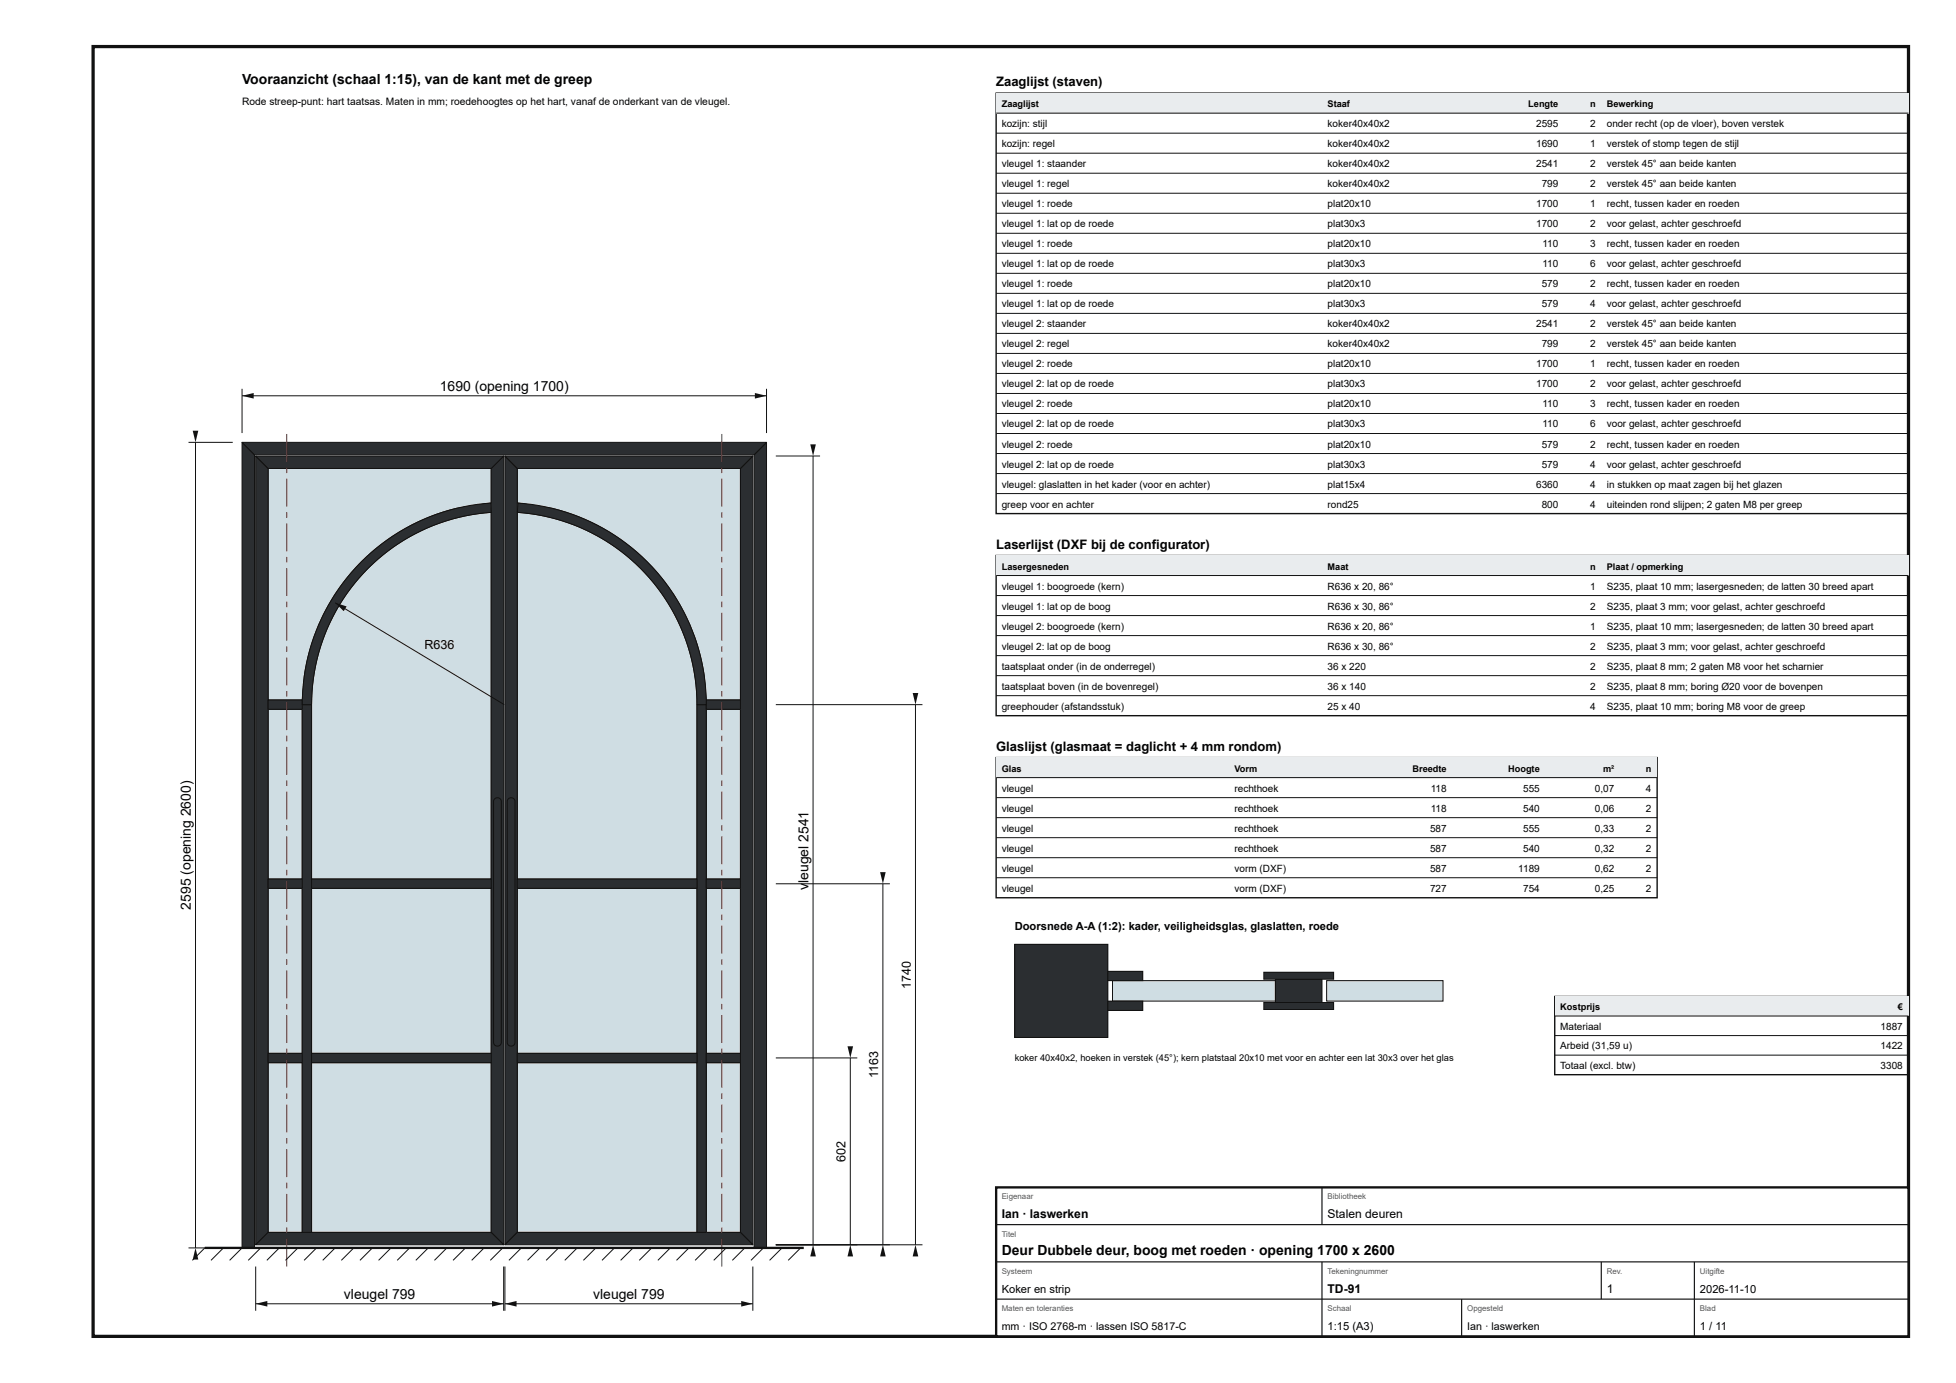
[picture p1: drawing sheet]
<svg xmlns="http://www.w3.org/2000/svg" width="420mm" height="297mm" viewBox="0 0 420 297" stroke-linecap="round" stroke-linejoin="round" font-family="sans-serif">
<defs><g id="words">
<g font-size="3">
<text x="52" y="18">Vooraanzicht (schaal 1:15), van de kant met de greep</text>
<text x="94.5" y="84">1690 (opening 1700)</text>
<text x="173.7" y="191.1" transform="rotate(-90 173.7 191.1)">v</text>
<text x="173.7" y="189.6" transform="rotate(-90 173.7 189.6)">l</text>
<text x="173.7" y="189" transform="rotate(-90 173.7 189)">eugel 2541</text>
<text x="41" y="195.3" transform="rotate(-90 41 195.3)">2595 (opening 2600)</text>
<text x="215.2" y="269.6">Deur Dubbele deur, boog met roeden · opening 1700 x 2600</text>
<text x="73.9" y="279">vleugel 799</text>
<text x="127.4" y="279">vleugel 799</text>
</g>
<g font-size="2.8">
<text x="214" y="18.5">Zaaglijst (staven)</text>
<text x="214" y="117.8">Laserlijst (DXF bij de configurator)</text>
<text x="214" y="161.2">Glaslijst (glasmaat = daglicht + 4 mm rondom)</text>
</g>
<g font-size="2.7">
<text x="91.2" y="139.4">R636</text>
<text x="195.7" y="212.3" transform="rotate(-90 195.7 212.3)">1740</text>
<text x="188.7" y="231.5" transform="rotate(-90 188.7 231.5)">1163</text>
<text x="181.7" y="249.5" transform="rotate(-90 181.7 249.5)">602</text>
</g>
<g font-size="2.6">
<text x="215.2" y="261.6">Ian · laswerken</text>
<text x="285.2" y="261.6">Stalen deuren</text>
<text x="285.2" y="277.6">TD-91</text>
<text x="345.2" y="277.6">1</text>
</g>
<g font-size="2.4">
<text x="218" y="199.8">Doorsnede A-A (1:2): kader, veiligheidsglas, glaslatten, roede</text>
<text x="215.2" y="277.6">Koker en strip</text>
<text x="365.2" y="277.6">2026-11-10</text>
<text x="285.2" y="285.6">1:15 (A3)</text>
<text x="365.2" y="285.6">1 / 11</text>
</g>
<g font-size="2.3">
<text x="215.2" y="285.6">mm · ISO 2768-m · lassen ISO 5817-C</text>
<text x="315.2" y="285.6">Ian · laswerken</text>
</g>
<text font-size="2.2" x="52" y="22.5">Rode streep-punt: hart taatsas. Maten in mm; roedehoogtes op het hart, vanaf de onderkant van de vleugel.</text>
<g font-size="2.1">
<text x="215.2" y="27.3">kozijn: stijl</text>
<text x="285.2" y="27.3">koker40x40x2</text>
<text x="330" y="27.3">2595</text>
<text x="341.6" y="27.3">2</text>
<text x="345.2" y="27.3">onder recht (op de vloer), boven verstek</text>
<text x="215.2" y="31.6">kozijn: regel</text>
<text x="215.2" y="35.9">vleugel 1: staander</text>
<text x="285.2" y="31.6">koker40x40x2</text>
<text x="285.2" y="35.9">koker40x40x2</text>
<text x="330" y="31.6">1690</text>
<text x="330" y="35.9">2541</text>
<text x="341.6" y="31.6">1</text>
<text x="341.6" y="35.9">2</text>
<text x="345.2" y="31.6">verstek of stomp tegen de stijl</text>
<text x="345.2" y="35.9">verstek 45° aan beide kanten</text>
<text x="215.2" y="40.2">vleugel 1: regel</text>
<text x="285.2" y="40.2">koker40x40x2</text>
<text x="331.2" y="40.2">799</text>
<text x="341.6" y="40.2">2</text>
<text x="345.2" y="40.2">verstek 45° aan beide kanten</text>
<text x="215.2" y="44.5">vleugel 1: roede</text>
<text x="285.2" y="44.5">plat20x10</text>
<text x="330" y="44.5">1700</text>
<text x="341.6" y="44.5">1</text>
<text x="345.2" y="44.5">recht, tussen kader en roeden</text>
<text x="215.2" y="48.8">vleugel 1: lat op de roede</text>
<text x="215.2" y="53.1">vleugel 1: roede</text>
<text x="285.2" y="48.8">plat30x3</text>
<text x="285.2" y="53.1">plat20x10</text>
<text x="330" y="48.8">1700</text>
<text x="331.4" y="53.1">110</text>
<text x="341.6" y="48.8">2</text>
<text x="341.6" y="53.1">3</text>
<text x="345.2" y="48.8">voor gelast, achter geschroefd</text>
<text x="345.2" y="53.1">recht, tussen kader en roeden</text>
<text x="215.2" y="57.4">vleugel 1: lat op de roede</text>
<text x="285.2" y="57.4">plat30x3</text>
<text x="331.4" y="57.4">110</text>
<text x="341.6" y="57.4">6</text>
<text x="345.2" y="57.4">voor gelast, achter geschroefd</text>
<text x="215.2" y="61.7">vleugel 1: roede</text>
<text x="285.2" y="61.7">plat20x10</text>
<text x="331.2" y="61.7">579</text>
<text x="341.6" y="61.7">2</text>
<text x="345.2" y="61.7">recht, tussen kader en roeden</text>
<text x="215.2" y="66">vleugel 1: lat op de roede</text>
<text x="215.2" y="70.3">vleugel 2: staander</text>
<text x="285.2" y="66">plat30x3</text>
<text x="285.2" y="70.3">koker40x40x2</text>
<text x="330" y="70.3">2541</text>
<text x="331.2" y="66">579</text>
<text x="341.6" y="66">4</text>
<text x="341.6" y="70.3">2</text>
<text x="345.2" y="66">voor gelast, achter geschroefd</text>
<text x="345.2" y="70.3">verstek 45° aan beide kanten</text>
<text x="215.2" y="74.6">vleugel 2: regel</text>
<text x="285.2" y="74.6">koker40x40x2</text>
<text x="331.2" y="74.6">799</text>
<text x="341.6" y="74.6">2</text>
<text x="345.2" y="74.6">verstek 45° aan beide kanten</text>
<text x="215.2" y="78.9">vleugel 2: roede</text>
<text x="215.2" y="83.2">vleugel 2: lat op de roede</text>
<text x="285.2" y="78.9">plat20x10</text>
<text x="285.2" y="83.2">plat30x3</text>
<text x="330" y="78.9">1700</text>
<text x="330" y="83.2">1700</text>
<text x="341.6" y="78.9">1</text>
<text x="341.6" y="83.2">2</text>
<text x="345.2" y="78.9">recht, tussen kader en roeden</text>
<text x="345.2" y="83.2">voor gelast, achter geschroefd</text>
<text x="215.2" y="87.5">vleugel 2: roede</text>
<text x="285.2" y="87.5">plat20x10</text>
<text x="331.4" y="87.5">110</text>
<text x="341.6" y="87.5">3</text>
<text x="345.2" y="87.5">recht, tussen kader en roeden</text>
<text x="215.2" y="91.8">vleugel 2: lat op de roede</text>
<text x="285.2" y="91.8">plat30x3</text>
<text x="331.4" y="91.8">110</text>
<text x="341.6" y="91.8">6</text>
<text x="345.2" y="91.8">voor gelast, achter geschroefd</text>
<text x="215.2" y="96.1">vleugel 2: roede</text>
<text x="215.2" y="100.4">vleugel 2: lat op de roede</text>
<text x="285.2" y="96.1">plat20x10</text>
<text x="285.2" y="100.4">plat30x3</text>
<text x="331.2" y="96.1">579</text>
<text x="331.2" y="100.4">579</text>
<text x="341.6" y="96.1">2</text>
<text x="341.6" y="100.4">4</text>
<text x="345.2" y="96.1">recht, tussen kader en roeden</text>
<text x="345.2" y="100.4">voor gelast, achter geschroefd</text>
<text x="215.2" y="104.7">vleugel: glaslatten in het kader (voor en achter)</text>
<text x="285.2" y="104.7">plat15x4</text>
<text x="330" y="104.7">6360</text>
<text x="341.6" y="104.7">4</text>
<text x="345.2" y="104.7">in stukken op maat zagen bij het glazen</text>
<text x="215.2" y="109">greep voor en achter</text>
<text x="285.2" y="109">rond25</text>
<text x="331.2" y="109">800</text>
<text x="341.6" y="109">4</text>
<text x="345.2" y="109">uiteinden rond slijpen; 2 gaten M8 per greep</text>
<text x="215.2" y="126.6">vleugel 1: boogroede (kern)</text>
<text x="215.2" y="130.9">vleugel 1: lat op de boog</text>
<text x="285.2" y="126.6">R636 x 20, 86°</text>
<text x="285.2" y="130.9">R636 x 30, 86°</text>
<text x="341.6" y="126.6">1</text>
<text x="341.6" y="130.9">2</text>
<text x="345.2" y="126.6">S235, plaat 10 mm; lasergesneden; de latten 30 breed apart</text>
<text x="345.2" y="130.9">S235, plaat 3 mm; voor gelast, achter geschroefd</text>
<text x="215.2" y="135.2">vleugel 2: boogroede (kern)</text>
<text x="285.2" y="135.2">R636 x 20, 86°</text>
<text x="341.6" y="135.2">1</text>
<text x="345.2" y="135.2">S235, plaat 10 mm; lasergesneden; de latten 30 breed apart</text>
<text x="215.2" y="139.5">vleugel 2: lat op de boog</text>
<text x="215.2" y="143.8">taatsplaat onder (in de onderregel)</text>
<text x="285.2" y="139.5">R636 x 30, 86°</text>
<text x="285.2" y="143.8">36 x 220</text>
<text x="341.6" y="139.5">2</text>
<text x="341.6" y="143.8">2</text>
<text x="345.2" y="139.5">S235, plaat 3 mm; voor gelast, achter geschroefd</text>
<text x="345.2" y="143.8">S235, plaat 8 mm; 2 gaten M8 voor het scharnier</text>
<text x="215.2" y="148.1">taatsplaat boven (in de bovenregel)</text>
<text x="285.2" y="148.1">36 x 140</text>
<text x="341.6" y="148.1">2</text>
<text x="345.2" y="148.1">S235, plaat 8 mm; boring Ø20 voor de bovenpen</text>
<text x="215.2" y="152.4">greephouder (afstandsstuk)</text>
<text x="285.2" y="152.4">25 x 40</text>
<text x="341.6" y="152.4">4</text>
<text x="345.2" y="152.4">S235, plaat 10 mm; boring M8 voor de greep</text>
<text x="215.2" y="170">vleugel</text>
<text x="265.2" y="170">rechthoek</text>
<text x="307.4" y="170">118</text>
<text x="327.2" y="170">555</text>
<text x="342.6" y="170">0,07</text>
<text x="353.6" y="170">4</text>
<text x="215.2" y="174.3">vleugel</text>
<text x="215.2" y="178.6">vleugel</text>
<text x="265.2" y="174.3">rechthoek</text>
<text x="265.2" y="178.6">rechthoek</text>
<text x="307.2" y="178.6">587</text>
<text x="307.4" y="174.3">118</text>
<text x="327.2" y="174.3">540</text>
<text x="327.2" y="178.6">555</text>
<text x="342.6" y="174.3">0,06</text>
<text x="342.6" y="178.6">0,33</text>
<text x="353.6" y="174.3">2</text>
<text x="353.6" y="178.6">2</text>
<text x="215.2" y="182.9">vleugel</text>
<text x="265.2" y="182.9">rechthoek</text>
<text x="307.2" y="182.9">587</text>
<text x="327.2" y="182.9">540</text>
<text x="342.6" y="182.9">0,32</text>
<text x="353.6" y="182.9">2</text>
<text x="215.2" y="187.2">vleugel</text>
<text x="215.2" y="191.5">vleugel</text>
<text x="265.2" y="187.2">vorm (DXF)</text>
<text x="265.2" y="191.5">vorm (DXF)</text>
<text x="307.2" y="187.2">587</text>
<text x="307.2" y="191.5">727</text>
<text x="326.2" y="187.2">1189</text>
<text x="327.2" y="191.5">754</text>
<text x="342.6" y="187.2">0,62</text>
<text x="342.6" y="191.5">0,25</text>
<text x="353.6" y="187.2">2</text>
<text x="353.6" y="191.5">2</text>
<text x="335.2" y="221.1">Materiaal</text>
<text x="404" y="221.1">1887</text>
<text x="335.2" y="225.3">Arbeid (31,59 u)</text>
<text x="404" y="225.3">1422</text>
<text x="335.2" y="229.5">Totaal (excl. btw)</text>
<text x="404" y="229.5">3308</text>
</g>
<g font-size="2">
<text x="215.2" y="23">Zaaglijst</text>
<text x="285.2" y="23">Staaf</text>
<text x="328.3" y="23">Lengte</text>
<text x="341.6" y="23">n</text>
<text x="345.2" y="23">Bewerking</text>
<text x="215.2" y="122.3">Lasergesneden</text>
<text x="285.2" y="122.3">Maat</text>
<text x="341.6" y="122.3">n</text>
<text x="345.2" y="122.3">Plaat / opmerking</text>
<text x="215.2" y="165.7">Glas</text>
<text x="265.2" y="165.7">Vorm</text>
<text x="303.4" y="165.7">Breedte</text>
<text x="324" y="165.7">Hoogte</text>
<text x="344.4" y="165.7">m²</text>
<text x="353.6" y="165.7">n</text>
<text x="335.2" y="216.9">Kostprijs</text>
<text x="407.7" y="216.9">€</text>
<text x="218" y="227.8">koker 40x40x2, hoeken in verstek (45°); kern platstaal 20x10 met voor en achter een lat 30x3 over het glas</text>
</g>
<g font-size="1.7" fill="#555">
<text x="215.2" y="257.6">Eigenaar</text>
<text x="285.2" y="257.6">Bibliotheek</text>
<text x="215.2" y="265.6">Titel</text>
<text x="215.2" y="273.6">Systeem</text>
<text x="285.2" y="273.6">Tekeningnummer</text>
<text x="345.2" y="273.6">Rev.</text>
<text x="365.2" y="273.6">Uitgifte</text>
<text x="215.2" y="281.6">Maten en toleranties</text>
<text x="285.2" y="281.6">Schaal</text>
<text x="315.2" y="281.6">Opgesteld</text>
<text x="365.2" y="281.6">Blad</text>
</g>
</g></defs>
<path d="M20 10h390v277h-390z" fill="none" stroke="#111" stroke-width=".7" stroke-linecap="butt"/>
<path d="M57.6 228.2h7.3v36.5h-7.3z" fill="#cfdde3"/>
<path d="M57.6 228.2h7.3v36.5h-7.3z" fill="none" stroke="#111" stroke-width=".21"/>
<path d="M57.6 190.8h7.3v35.4h-7.3z" fill="#cfdde3"/>
<path d="M57.6 190.8h7.3v35.4h-7.3z" fill="none" stroke="#111" stroke-width=".21"/>
<path d="M57.6 152.3h7.3v36.5h-7.3z" fill="#cfdde3"/>
<path d="M57.6 152.3h7.3v36.5h-7.3z" fill="none" stroke="#111" stroke-width=".21"/>
<path d="M66.9 228.2h38.6v36.5h-38.6z" fill="#cfdde3"/>
<path d="M66.9 228.2h38.6v36.5h-38.6z" fill="none" stroke="#111" stroke-width=".21"/>
<path d="M66.9 190.8h38.6v35.4h-38.6z" fill="#cfdde3"/>
<path d="M66.9 190.8h38.6v35.4h-38.6z" fill="none" stroke="#111" stroke-width=".21"/>
<path d="M79.1 122.1a41.3 41.3 0 0 1 26.4-12.1v78.8h-38.6v-37.5a41.4 41.4 0 0 1 12.2-29.2z" fill="#cfdde3"/>
<path d="M79.1 122.1a41.3 41.3 0 0 1 26.4-12.1v78.8h-38.6v-37.5a41.4 41.4 0 0 1 12.2-29.2z" fill="none" stroke="#111" stroke-width=".21"/>
<path d="M57.6 100.6h47.9v7.4l-7.5 1.2-3.4 1a43.4 43.4 0 0 0-25.1 21.7 44.3 44.3 0 0 0-3.4 9.4l-.7 3.9-.5 5.1h-7.3z" fill="#cfdde3"/>
<path d="M57.6 100.6h47.9v7.4l-7.5 1.2-3.4 1a43.4 43.4 0 0 0-25.1 21.7 44.3 44.3 0 0 0-3.4 9.4l-.7 3.9-.5 5.1h-7.3z" fill="none" stroke="#111" stroke-width=".21"/>
<path d="M151.7 228.2h7.4v36.5h-7.4z" fill="#cfdde3"/>
<path d="M151.7 228.2h7.4v36.5h-7.4z" fill="none" stroke="#111" stroke-width=".21"/>
<path d="M151.7 190.8h7.4v35.4h-7.4z" fill="#cfdde3"/>
<path d="M151.7 190.8h7.4v35.4h-7.4z" fill="none" stroke="#111" stroke-width=".21"/>
<path d="M151.7 152.3h7.4v36.5h-7.4z" fill="#cfdde3"/>
<path d="M151.7 152.3h7.4v36.5h-7.4z" fill="none" stroke="#111" stroke-width=".21"/>
<path d="M111.1 228.2h38.6v36.5h-38.6z" fill="#cfdde3"/>
<path d="M111.1 228.2h38.6v36.5h-38.6z" fill="none" stroke="#111" stroke-width=".21"/>
<path d="M111.1 190.8h38.6v35.4h-38.6z" fill="#cfdde3"/>
<path d="M111.1 190.8h38.6v35.4h-38.6z" fill="none" stroke="#111" stroke-width=".21"/>
<path d="M111.1 110a41.4 41.4 0 0 1 38.6 41.3v37.5h-38.6z" fill="#cfdde3"/>
<path d="M111.1 110a41.4 41.4 0 0 1 38.6 41.3v37.5h-38.6z" fill="none" stroke="#111" stroke-width=".21"/>
<path d="M111.1 100.6h48v49.7h-7.4l-.6-6.1a43.4 43.4 0 0 0-21.5-30.7 43.8 43.8 0 0 0-10.9-4.3l-7.6-1.2z" fill="#cfdde3"/>
<path d="M111.1 100.6h48v49.7h-7.4l-.6-6.1a43.4 43.4 0 0 0-21.5-30.7 43.8 43.8 0 0 0-10.9-4.3l-7.6-1.2z" fill="none" stroke="#111" stroke-width=".21"/>
<path d="M52 95l2.7 2.7v170.3h-2.7z" fill="#2b2e31"/>
<path d="M52 95l2.7 2.7v170.3h-2.7z" fill="none" stroke="#111" stroke-width=".21"/>
<path d="M162 97.7l2.7-2.7v173h-2.7z" fill="#2b2e31"/>
<path d="M162 97.7l2.7-2.7v173h-2.7z" fill="none" stroke="#111" stroke-width=".21"/>
<path d="M52 95h112.7l-2.7 2.7h-107.3z" fill="#2b2e31"/>
<path d="M52 95h112.7l-2.7 2.7h-107.3z" fill="none" stroke="#111" stroke-width=".21"/>
<path d="M54.9 97.9l2.7 2.7v164.1l-2.7 2.6z" fill="#2b2e31"/>
<path d="M54.9 97.9l2.7 2.7v164.1l-2.7 2.6z" fill="none" stroke="#111" stroke-width=".21"/>
<path d="M105.5 100.6l2.7-2.7v169.4l-2.7-2.6z" fill="#2b2e31"/>
<path d="M105.5 100.6l2.7-2.7v169.4l-2.7-2.6z" fill="none" stroke="#111" stroke-width=".21"/>
<path d="M54.9 267.3l2.7-2.6h47.9l2.7 2.6z" fill="#2b2e31"/>
<path d="M54.9 267.3l2.7-2.6h47.9l2.7 2.6z" fill="none" stroke="#111" stroke-width=".21"/>
<path d="M54.9 97.9h53.3l-2.7 2.7h-47.9z" fill="#2b2e31"/>
<path d="M54.9 97.9h53.3l-2.7 2.7h-47.9z" fill="none" stroke="#111" stroke-width=".21"/>
<path d="M64.9 151.3h2v113.4h-2z" fill="#2b2e31"/>
<path d="M64.9 151.3h2v113.4h-2z" fill="none" stroke="#111" stroke-width=".21"/>
<path d="M57.6 150.3h7.3v2h-7.3z" fill="#2b2e31"/>
<path d="M57.6 150.3h7.3v2h-7.3z" fill="none" stroke="#111" stroke-width=".21"/>
<path d="M57.6 226.2h7.3v2h-7.3z" fill="#2b2e31"/>
<path d="M57.6 226.2h7.3v2h-7.3z" fill="none" stroke="#111" stroke-width=".21"/>
<path d="M57.6 188.8h7.3v2h-7.3z" fill="#2b2e31"/>
<path d="M57.6 188.8h7.3v2h-7.3z" fill="none" stroke="#111" stroke-width=".21"/>
<path d="M77.6 120.6a43.4 43.4 0 0 1 27.8-12.6l.1 2a41.4 41.4 0 0 0-38.6 41.3h-2a43.4 43.4 0 0 1 12.7-30.7z" fill="#2b2e31"/>
<path d="M77.6 120.6a43.4 43.4 0 0 1 27.8-12.6l.1 2a41.4 41.4 0 0 0-38.6 41.3h-2a43.4 43.4 0 0 1 12.7-30.7z" fill="none" stroke="#111" stroke-width=".21"/>
<path d="M66.9 226.2h38.6v2h-38.6z" fill="#2b2e31"/>
<path d="M66.9 226.2h38.6v2h-38.6z" fill="none" stroke="#111" stroke-width=".21"/>
<path d="M66.9 188.8h38.6v2h-38.6z" fill="#2b2e31"/>
<path d="M66.9 188.8h38.6v2h-38.6z" fill="none" stroke="#111" stroke-width=".21"/>
<path d="M108.5 97.9l2.6 2.7v164.1l-2.6 2.6z" fill="#2b2e31"/>
<path d="M108.5 97.9l2.6 2.7v164.1l-2.6 2.6z" fill="none" stroke="#111" stroke-width=".21"/>
<path d="M161.7 97.9v169.4l-2.6-2.6v-164.1z" fill="#2b2e31"/>
<path d="M161.7 97.9v169.4l-2.6-2.6v-164.1z" fill="none" stroke="#111" stroke-width=".21"/>
<path d="M108.5 267.3l2.6-2.6h48l2.6 2.6z" fill="#2b2e31"/>
<path d="M108.5 267.3l2.6-2.6h48l2.6 2.6z" fill="none" stroke="#111" stroke-width=".21"/>
<path d="M108.5 97.9h53.2l-2.6 2.7h-48z" fill="#2b2e31"/>
<path d="M108.5 97.9h53.2l-2.6 2.7h-48z" fill="none" stroke="#111" stroke-width=".21"/>
<path d="M149.7 151.3h2v113.4h-2z" fill="#2b2e31"/>
<path d="M149.7 151.3h2v113.4h-2z" fill="none" stroke="#111" stroke-width=".21"/>
<path d="M151.7 150.3h7.4v2h-7.4z" fill="#2b2e31"/>
<path d="M151.7 150.3h7.4v2h-7.4z" fill="none" stroke="#111" stroke-width=".21"/>
<path d="M151.7 226.2h7.4v2h-7.4z" fill="#2b2e31"/>
<path d="M151.7 226.2h7.4v2h-7.4z" fill="none" stroke="#111" stroke-width=".21"/>
<path d="M151.7 188.8h7.4v2h-7.4z" fill="#2b2e31"/>
<path d="M151.7 188.8h7.4v2h-7.4z" fill="none" stroke="#111" stroke-width=".21"/>
<path d="M111.3 108a43.4 43.4 0 0 1 40.4 43.3h-2a41.4 41.4 0 0 0-38.6-41.3z" fill="#2b2e31"/>
<path d="M111.3 108a43.4 43.4 0 0 1 40.4 43.3h-2a41.4 41.4 0 0 0-38.6-41.3z" fill="none" stroke="#111" stroke-width=".21"/>
<path d="M111.1 226.2h38.6v2h-38.6z" fill="#2b2e31"/>
<path d="M111.1 226.2h38.6v2h-38.6z" fill="none" stroke="#111" stroke-width=".21"/>
<path d="M111.1 188.8h38.6v2h-38.6z" fill="#2b2e31"/>
<path d="M111.1 188.8h38.6v2h-38.6z" fill="none" stroke="#111" stroke-width=".21"/>
<path d="M61.5 266h.2v6h-.2zM61.5 263.6h.2v1.2h-.2zM61.5 256.4h.2v6h-.2zM61.5 254h.2v1.2h-.2zM61.5 246.8h.2v6h-.2zM61.5 244.4h.2v1.2h-.2zM61.5 237.2h.2v6h-.2zM61.5 234.8h.2v1.2h-.2zM61.5 227.6h.2v6h-.2zM61.5 225.2h.2v1.2h-.2zM61.5 218h.2v6h-.2zM61.5 215.6h.2v1.2h-.2zM61.5 208.4h.2v6h-.2zM61.5 206h.2v1.2h-.2zM61.5 198.8h.2v6h-.2zM61.5 196.4h.2v1.2h-.2zM61.5 189.2h.2v6h-.2zM61.5 186.8h.2v1.2h-.2zM61.5 179.6h.2v6h-.2zM61.5 177.2h.2v1.2h-.2zM61.5 170h.2v6h-.2zM61.5 167.6h.2v1.2h-.2zM61.5 160.4h.2v6h-.2zM61.5 158h.2v1.2h-.2zM61.5 150.8h.2v6h-.2zM61.5 148.4h.2v1.2h-.2zM61.5 141.2h.2v6h-.2zM61.5 138.8h.2v1.2h-.2zM61.5 131.6h.2v6h-.2zM61.5 129.2h.2v1.2h-.2zM61.5 122h.2v6h-.2zM61.5 119.6h.2v1.2h-.2zM61.5 112.4h.2v6h-.2zM61.5 110h.2v1.2h-.2zM61.5 102.8h.2v6h-.2zM61.5 100.4h.2v1.2h-.2zM61.5 93.2h.2v6h-.2z" fill="#b00"/>
<path d="M106.3 171.6a.84 .84 0 0 1 .9-.2 .84 .84 0 0 1 .5 .7v51.8a.84 .84 0 0 1-.8 .8 .84 .84 0 0 1-.9-.8v-51.8z" fill="#2b2e31"/>
<path d="M106.3 171.6a.84 .84 0 0 1 .9-.2 .84 .84 0 0 1 .5 .7v51.8a.84 .84 0 0 1-.8 .8 .84 .84 0 0 1-.9-.8v-51.8z" fill="none" stroke="#111" stroke-width=".21"/>
<path d="M155 266h.2v6h-.2zM155 263.6h.2v1.2h-.2zM155 256.4h.2v6h-.2zM155 254h.2v1.2h-.2zM155 246.8h.2v6h-.2zM155 244.4h.2v1.2h-.2zM155 237.2h.2v6h-.2zM155 234.8h.2v1.2h-.2zM155 227.6h.2v6h-.2zM155 225.2h.2v1.2h-.2zM155 218h.2v6h-.2zM155 215.6h.2v1.2h-.2zM155 208.4h.2v6h-.2zM155 206h.2v1.2h-.2zM155 198.8h.2v6h-.2zM155 196.4h.2v1.2h-.2zM155 189.2h.2v6h-.2zM155 186.8h.2v1.2h-.2zM155 179.6h.2v6h-.2zM155 177.2h.2v1.2h-.2zM155 170h.2v6h-.2zM155 167.6h.2v1.2h-.2zM155 160.4h.2v6h-.2zM155 158h.2v1.2h-.2zM155 150.8h.2v6h-.2zM155 148.4h.2v1.2h-.2zM155 141.2h.2v6h-.2zM155 138.8h.2v1.2h-.2zM155 131.6h.2v6h-.2zM155 129.2h.2v1.2h-.2zM155 122h.2v6h-.2zM155 119.6h.2v1.2h-.2zM155 112.4h.2v6h-.2zM155 110h.2v1.2h-.2zM155 102.8h.2v6h-.2zM155 100.4h.2v1.2h-.2zM155 93.2h.2v6h-.2z" fill="#b00"/>
<path d="M109.2 171.6a.84 .84 0 0 1 .9-.2 .84 .84 0 0 1 .5 .7v51.8a.84 .84 0 0 1-.8 .8 .84 .84 0 0 1-.8-.8v-51.8z" fill="#2b2e31"/>
<g fill="none" stroke="#111" stroke-width=".21">
<path d="M52 83.5v9.5M52 85h112.7M164.7 83.5v9.5M109.2 171.6a.84 .84 0 0 1 .9-.2 .84 .84 0 0 1 .5 .7v51.8a.84 .84 0 0 1-.8 .8 .84 .84 0 0 1-.8-.8v-51.8zM44 268l-2.7 2.7M48 268l-2.7 2.7M52 268l-2.7 2.7M56 268l-2.7 2.7M60 268l-2.7 2.7M64 268l-2.7 2.7M68 268l-2.7 2.7M72 268l-2.7 2.7"/>
<path d="M76 268l-2.7 2.7M80 268l-2.7 2.7M84 268l-2.7 2.7M88 268l-2.7 2.7M92 268l-2.7 2.7M96 268l-2.7 2.7M100 268l-2.7 2.7M104 268l-2.7 2.7M108 268l-2.7 2.7M112 268l-2.7 2.7M116 268l-2.7 2.7M120 268l-2.7 2.7"/>
<path d="M124 268l-2.7 2.7M128 268l-2.7 2.7M132 268l-2.7 2.7M136 268l-2.7 2.7M140 268l-2.7 2.7M144 268l-2.7 2.7M148 268l-2.7 2.7M152 268l-2.7 2.7M156 268l-2.7 2.7M160 268l-2.7 2.7M164 268l-2.7 2.7M168 268l-2.7 2.7"/>
<path d="M172 268l-2.7 2.7"/>
</g>
<path d="M44 268h128.7" fill="none" stroke="#111" stroke-width=".5"/>
<g fill="#111">
<path d="M52 85l2.5-.6v1.2z"/>
<path d="M162.2 84.4l2.5 .6-2.5 .6z"/>
</g>
<path d="M40.5 95h9.5M42 95v173M40.5 268h9.5" fill="none" stroke="#111" stroke-width=".21"/>
<g fill="#111">
<path d="M42 268l.6 2.5h-1.2z"/>
<path d="M41.4 92.5h1.2l-.6 2.5z"/>
</g>
<path d="M54.9 272v9.5M54.9 280h53.3M108.2 272v9.5" fill="none" stroke="#111" stroke-width=".21"/>
<g fill="#111">
<path d="M54.9 280l2.5-.6v1.2z"/>
<path d="M105.7 279.4l2.5 .6-2.5 .6z"/>
</g>
<path d="M108.5 272v9.5M108.5 280h53.2M161.7 272v9.5" fill="none" stroke="#111" stroke-width=".21"/>
<g fill="#111">
<path d="M108.5 280l2.5-.6v1.2z"/>
<path d="M159.2 279.4l2.5 .6-2.5 .6z"/>
</g>
<path d="M166.7 97.9h9.5M174.7 97.9v169.4M166.7 267.3h9.5" fill="none" stroke="#111" stroke-width=".21"/>
<g fill="#111">
<path d="M174.7 267.3l.6 2.5h-1.2z"/>
<path d="M174.1 95.4h1.2l-.6 2.5z"/>
</g>
<path d="M166.7 227.2h17.5M182.7 227.2v40.1M166.7 267.3h17.5" fill="none" stroke="#111" stroke-width=".21"/>
<g fill="#111">
<path d="M182.7 267.3l.6 2.5h-1.2z"/>
<path d="M182.1 224.7h1.2l-.6 2.5z"/>
</g>
<path d="M166.7 189.8h24.5M189.7 189.8v77.5M166.7 267.3h24.5" fill="none" stroke="#111" stroke-width=".21"/>
<g fill="#111">
<path d="M189.7 267.3l.6 2.5h-1.2z"/>
<path d="M189.1 187.3h1.2l-.6 2.5z"/>
</g>
<path d="M166.7 151.3h31.5M196.7 151.3v116M166.7 267.3h31.5" fill="none" stroke="#111" stroke-width=".21"/>
<g fill="#111">
<path d="M196.7 267.3l.6 2.5h-1.2z"/>
<path d="M196.1 148.8h1.2l-.6 2.5z"/>
</g>
<path d="M72 129.5l36.3 21.8" fill="none" stroke="#111" stroke-width=".21"/>
<path d="M72 129.5l2.5 .7-.7 1.1z" fill="#111"/>
<path d="M214 20h196v90.3h-196z" fill="none" stroke="#111" stroke-width=".3"/>
<path d="M214 20h196v4.3h-196z" fill="#e9ecee"/>
<g fill="none" stroke="#111" stroke-width=".21">
<path d="M214 24.3h196M214 28.6h196M214 32.9h196M214 37.2h196M214 41.5h196M214 45.8h196M214 50.1h196M214 54.4h196M214 58.7h196M214 63h196M214 67.3h196M214 71.6h196"/>
<path d="M214 75.9h196M214 80.2h196M214 84.5h196M214 88.8h196M214 93.1h196M214 97.4h196M214 101.7h196M214 106h196"/>
</g>
<path d="M214 119.3h196v34.4h-196z" fill="none" stroke="#111" stroke-width=".3"/>
<path d="M214 119.3h196v4.3h-196z" fill="#e9ecee"/>
<path d="M214 123.6h196M214 127.9h196M214 132.2h196M214 136.5h196M214 140.8h196M214 145.1h196M214 149.4h196" fill="none" stroke="#111" stroke-width=".21"/>
<path d="M214 162.7h142v30.1h-142z" fill="none" stroke="#111" stroke-width=".3"/>
<path d="M214 162.7h142v4.3h-142z" fill="#e9ecee"/>
<path d="M214 167h142M214 171.3h142M214 175.6h142M214 179.9h142M214 184.2h142M214 188.5h142" fill="none" stroke="#111" stroke-width=".21"/>
<path d="M218 202.8h20v20h-20z" fill="#2b2e31"/>
<path d="M218 202.8h20v20h-20z" fill="none" stroke="#111" stroke-width=".21"/>
<path d="M239 210.6h35v4.4h-35z" fill="#cfdde3"/>
<path d="M239 210.6h35v4.4h-35z" fill="none" stroke="#111" stroke-width=".21"/>
<path d="M238 208.6h7.5v2h-7.5z" fill="#2b2e31"/>
<path d="M238 208.6h7.5v2h-7.5z" fill="none" stroke="#111" stroke-width=".21"/>
<path d="M238 215h7.5v2h-7.5z" fill="#2b2e31"/>
<path d="M238 215h7.5v2h-7.5z" fill="none" stroke="#111" stroke-width=".21"/>
<path d="M274 210.3h10v5h-10z" fill="#2b2e31"/>
<path d="M274 210.3h10v5h-10z" fill="none" stroke="#111" stroke-width=".21"/>
<path d="M271.5 208.8h15v1.5h-15z" fill="#2b2e31"/>
<path d="M271.5 208.8h15v1.5h-15z" fill="none" stroke="#111" stroke-width=".21"/>
<path d="M271.5 215.3h15v1.5h-15z" fill="#2b2e31"/>
<path d="M271.5 215.3h15v1.5h-15z" fill="none" stroke="#111" stroke-width=".21"/>
<path d="M285 210.6h25v4.4h-25z" fill="#cfdde3"/>
<path d="M285 210.6h25v4.4h-25z" fill="none" stroke="#111" stroke-width=".21"/>
<path d="M334 214h76v16.8h-76z" fill="none" stroke="#111" stroke-width=".3"/>
<path d="M334 214h76v4.2h-76z" fill="#e9ecee"/>
<path d="M334 218.2h76M334 222.4h76M334 226.6h76" fill="none" stroke="#111" stroke-width=".21"/>
<path d="M214 255h196v32h-196z" fill="#fff"/>
<path d="M214 255h196v32h-196z" fill="none" stroke="#111" stroke-width=".5"/>
<path d="M284 255v8M214 263h196M214 271h196M214 279h196M284 271v16M314 279v8M344 271v8M364 271v16" fill="none" stroke="#111" stroke-width=".25"/>
<use href="#words"/>
</svg>
